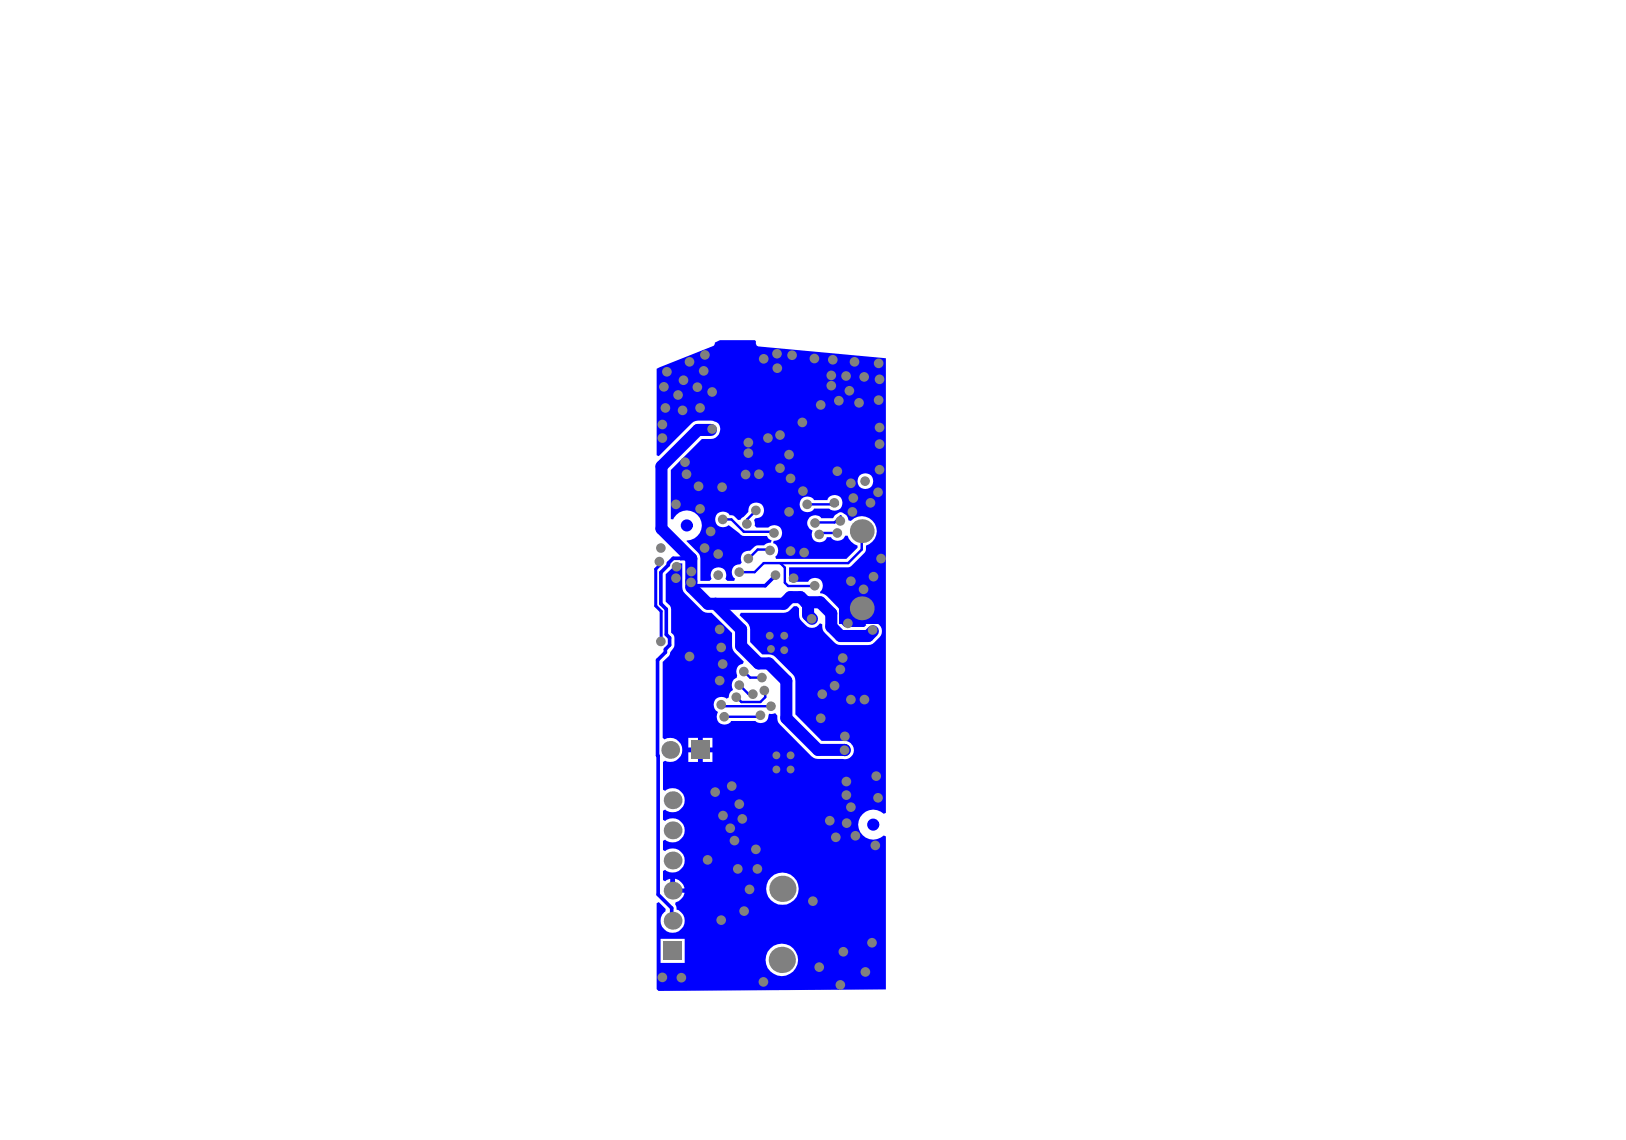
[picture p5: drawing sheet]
<svg xmlns="http://www.w3.org/2000/svg" width="287mm" height="201mm" viewBox="0 0 287 201" stroke-linecap="round" stroke-linejoin="round" font-family="sans-serif">
<path d="M115.8 65l9.9-3.9 .2-.1 .2-.6 .9-.4h6.1l.2 .2 .1 .7 .4 .2 22.5 2.1v80.2l-.4 .1-.5-.3a2.66 2.66 0 0 0-3.5 .7 2.66 2.66 0 0 0 .4 3.6 2.66 2.66 0 0 0 3.6-.1l.4 .1v27l-40.2 .3-.3-.3v-15.2l.4-.2 1.2 1.2v.5a2.1 2.1 0 0 0-.1 3.2 2.1 2.1 0 0 0 3.2-.5 2.1 2.1 0 0 0-1.2-3.1v-.5l-.2-.4 .1-.3 .5-.2a1.92 1.92 0 0 0 1-1.5h-2.1v-.4h-.4v-2.1l-.9 .4-.4-.2v-1.6l.4-.2a2.12 2.12 0 0 0 2.9-.2 2.12 2.12 0 0 0 0-2.9 2.12 2.12 0 0 0-2.9-.2l-.4-.2v-1.6l.4-.2 .3 .2a2.13 2.13 0 0 0 3.2-2 2.13 2.13 0 0 0-3.5-1.5l-.4-.2v-1.6l.4-.2 .3 .2a2.13 2.13 0 0 0 3.2-2 2.13 2.13 0 0 0-3.5-1.5l-.4-.2v-4.9l.4-.2 .4 .1a2.13 2.13 0 0 0 2.6-2.3 2.13 2.13 0 0 0-3.1-1.6l-.3-.2v-13.4l1.1-1.1 .2-.6 .6-.7a2.93 2.93 0 0 0 .1-2.2l-.5-.6-.1-4.5-.1-.3-.8-.7v-4.8l1.1-1.1 .6-.9 1.2 .1v4.2l.3 .8 3.3 3.4a2.03 2.03 0 0 0 1.6 .3l3.6 3.6 .1 2.7 .4 .7 1.6 1.6-.2 .4a1.4 1.4 0 0 0-1 2l-.1 .5h-.1a1.43 1.43 0 0 0-.5 2l-.6 .7-.2 .7-.3 .2-.2-.1a1.4 1.4 0 0 0-2 .5 1.4 1.4 0 0 0 .6 1.9v.2a1.4 1.4 0 0 0 .5 1.9 1.4 1.4 0 0 0 1.9-.4h4.2l.3 .2a1.38 1.38 0 0 0 2.1-1.2l.1-.3 .3 .1 .7-.2 .4 .4 .1 .9 .4 .7 5.9 5.9 .8 .2h4.3a1.62 1.62 0 0 0 2-1.4 1.62 1.62 0 0 0-1.6-1.8h-4.1l-4.6-4.7v-5.9l-.2-.8-3.6-3.7-.9-.2h-1.2l-2.1-2.1v-2.7l-.5-.8-1.3-1.3 .2-.4 7.9-.1 .4-.1 1-1h.6l.3 .4v1.2a2.9 2.9 0 0 0 2.3 2.3 1.78 1.78 0 0 0 1.5-.8l.3 .1 .1 .9 .4 .7 1.7 1.6 .7 .4h5.6a2.86 2.86 0 0 0 1.6-1.2 1.59 1.59 0 0 0 .3-1.9 1.59 1.59 0 0 0-1.6-.9l-.1-.3 .6-.8 .3-.9h-2.2v2.2l.2-.1 .2 .5-.4 .3h-3.4l-.8-.8v-1.6l-.2-.8-2.2-2.3-.7-.4-.4-.1v-.3h.1a1.42 1.42 0 0 0-.2-2.1 1.42 1.42 0 0 0-2.1 .4h-3.2l-.1-.1v-2.4l10.7-.1 2.6-2.5 .2-.6v-.7l.6-.2a2.64 2.64 0 0 0 .8-3.9 2.64 2.64 0 0 0-4-.2l-.4-.1-.1-.3a1.64 1.64 0 0 0-1.6-1.1l-.7 .5-.4 .5h-2a1.4 1.4 0 0 0-2.3 .1 1.4 1.4 0 0 0 .7 2.1 1.39 1.39 0 0 0 .6 1.9 1.39 1.39 0 0 0 1.9-.7h.8l.1 .2a1.47 1.47 0 0 0 2.4-.5h.4l.2 .5 .4 .6 1.2 .6v.4l-2 2h-12.4l-.2-.4a1.34 1.34 0 0 0-.3-2.4l.1-.4h.1a1.39 1.39 0 0 0 1.3-2 1.39 1.39 0 0 0-2.3-.3h-2.2l-.3-.4-.1-1 .3-.3a1.41 1.41 0 0 0 1.5-1.4 1.41 1.41 0 0 0-1.6-1.4 1.41 1.41 0 0 0-1.2 1.7l-1.4 1.4h-.4l-.9-.8h-.6a1.4 1.4 0 0 0-2-.3 1.4 1.4 0 0 0-.2 2 1.4 1.4 0 0 0 2 0l2.4 1.9h4.4l.3 .5 .5 .3-.1 .4-.5 .1a2.6 2.6 0 0 1-1.9 .4l-.5 .2-.8 .7h-.2a1.38 1.38 0 0 0-1.3 2.1 1.26 1.26 0 0 1-1 .5 1.39 1.39 0 0 0-.1 2.3l-.2 .5h-1.2l-.3-.4a1.38 1.38 0 0 0-1.3-2 1.38 1.38 0 0 0-1.2 2l-.4 .4h-1.6v-4.4l-.4-.7-2-2v-.1a2.64 2.64 0 0 0 2.3-4 2.64 2.64 0 0 0-4.6 .3h-.5v-8.7l5.5-5.5h1.6a1.67 1.67 0 0 0 1.5-1.1 1.67 1.67 0 0 0-.5-1.8l-1-.3h-2.3l-.8 .2-6.1 6.1-.4-.2zM151.2 84.9a1.4 1.4 0 0 0 2.8 0 1.4 1.4 0 0 0-2.8 0zM141.4 88a1.41 1.41 0 0 0 .1 2.1 1.41 1.41 0 0 0 2.1-.4h2.7a1.38 1.38 0 0 0 2-.2 1.38 1.38 0 0 0-.4-2 1.38 1.38 0 0 0-2 .7h-2.3a1.45 1.45 0 0 0-2.2-.2zM152.4 104.7v2.2h2.2a2.65 2.65 0 0 0-2.2-2.2zM150.1 105.4l-.4 .6-.3 .9h2.2v-2.2l-.9 .3zM149.4 107.7a2.65 2.65 0 0 0 2.2 2.2v-2.2zM124 130.2v1.7h1.7v-1.7zM121.4 130.2v1.7h1.7v-1.7zM124 132.7v1.7h1.7v-1.7zM121.4 132.7v1.7h1.7v-1.7zM119.1 155v1.7h1.6a2.14 2.14 0 0 0-1.6-1.7zM135.1 156.8a2.9 2.9 0 0 0 5.8 0 2.9 2.9 0 0 0-5.8 0zM116.5 165.6v4.2h4.3v-4.2zM135 169.3a2.86 2.86 0 0 0 5.7 0 2.86 2.86 0 0 0-5.7 0z" fill="#00f"/>
<path d="M120 98.5h-1.2l-.9 .8v.3M116.6 106.5l.9 1M117.4 114.5v.6M117.5 111.9l.6 .6M121.9 102.5l.8 .8M118.5 162.9l-.2 .3" fill="none" stroke="#00f" stroke-width=".64"/>
<path d="M116.4 99.1v.6" fill="none" stroke="#00f" stroke-width=".53"/>
<path d="M121.9 102.5v1.1" fill="none" stroke="#00f" stroke-width="2.1"/>
<path d="M127.3 91.6h.2M131.3 118.5l1 1M126.7 124.3h.6l.2 .3M129.9 123l.9 .8M132.1 122.4h.8M135 123l-.9 .8M135 121.4l-.3 .2" fill="none" stroke="#00f" stroke-width=".43"/>
<circle cx="134.9" cy="121.8" r=".21" fill="#00f"/>
<g fill="none" stroke="#00f" stroke-width=".43">
<path d="M131.8 91.6v.8M133.6 96.9h2.4l-.3 .2h.2M136.4 93.8l.2 .2M137.6 99.3l.8 .8v2.7l.6 .6M143.9 92.2l-.1 .1M144.8 94l-.2 .3M147.2 88.7h.3l.2 .3M148.3 91.9v-.8l-1.1 1.1M152 93.7v3.2M132.3 119.5h2.1M143.8 103.3l-.1 .1M127.5 124.6h8.5"/>
<path d="M130.5 120.9l1.6 1.5M130.8 123.8h3.3M134.2 126.2l-.3 .2M134.7 121.6l.2 .2M135 121.4v1.6"/>
</g>
<path d="M117.9 99.6l-1.3 1.4v5.5M120 98.5h1.9M117.4 115.1l-1.4 1.3M117.5 107.5v4.4M118.1 112.5v1.3l-.7 .7M136.8 101.5l-1.8 1.8M116 133.3h.1M118.5 160.2v2.7" fill="none" stroke="#00f" stroke-width=".64"/>
<path d="M121.9 98.5v4M130.7 111v2.9M138.7 120.1v6.6M149 132.3h.1" fill="none" stroke="#00f" stroke-width="2.1"/>
<path d="M116.4 99.7l-.7 .7v6.5l.9 .9v5.3" fill="none" stroke="#00f" stroke-width=".53"/>
<circle cx="142.2" cy="106.2" r="1.06" fill="#00f"/>
<path d="M125.4 75.8h-2.3l-6.4 6.5v11l5.2 5.2M121.9 103.6l3 2.9h13.3l1.2-1.2h1.8l1 .9M126.2 106.5l4.5 4.5M130.7 113.9l3.1 3.1h1.8l3.1 3.1M142.2 106.2l.3 .5v1.8l.7 .7M142.2 106.2h2.5l1.9 2v2.3l1.7 1.7h4.8l.9-.9M138.7 126.7l5.6 5.6h4.7" fill="none" stroke="#00f" stroke-width="2.1"/>
<path d="M127.5 91.6h1.5l2.2 2.2h5.2M133.4 90l-1.6 1.6M133.6 96.9l-1.5 1.6M142.4 89h5.3M143.9 92.2h3.3M144.8 94h2.9M152 96.9l-2.4 2.4h-14.9l-1.6 1.6h-2.6M139 103.4h4.7M127.8 126.4h6.1" fill="none" stroke="#00f" stroke-width=".43"/>
<path d="M116 116.4v16.9M122.7 103.3h12.3M116.1 133.3v24.5l2.4 2.4" fill="none" stroke="#00f" stroke-width=".64"/>
<path d="M148 104.6h7.5v5.4h-7.5z" fill-rule="evenodd" fill="#00f"/>
<g fill="none" stroke="#00f" stroke-width="1.1">
<circle cx="121.1" cy="92.7" r=".53"/>
<circle cx="154" cy="145.5" r=".53"/>
</g>
<g fill="#808080">
<circle cx="147.2" cy="121" r=".85"/>
<circle cx="150.5" cy="87.8" r=".85"/>
<circle cx="152.3" cy="104" r=".85"/>
<circle cx="154.6" cy="136.9" r=".85"/>
<circle cx="143.4" cy="159" r=".85"/>
<circle cx="144.5" cy="170.6" r=".85"/>
<circle cx="131.3" cy="160.7" r=".85"/>
<circle cx="132.2" cy="156.9" r=".85"/>
<circle cx="135.8" cy="97.1" r=".85"/>
<circle cx="143.2" cy="109.2" r=".85"/>
<circle cx="121.9" cy="102.7" r=".85"/>
<circle cx="119.3" cy="100" r=".85"/>
<circle cx="149" cy="132.3" r=".85"/>
<circle cx="121.9" cy="100.8" r=".85"/>
<circle cx="148.2" cy="173.7" r=".85"/>
<circle cx="134.7" cy="173.2" r=".85"/>
<circle cx="139.2" cy="90.3" r=".85"/>
<circle cx="141.8" cy="97.5" r=".85"/>
<circle cx="139.4" cy="97.2" r=".85"/>
<circle cx="126.9" cy="120.1" r=".85"/>
<circle cx="127.5" cy="117.1" r=".85"/>
<circle cx="127.2" cy="114.2" r=".85"/>
<circle cx="152.5" cy="123.4" r=".85"/>
<circle cx="150.1" cy="123.4" r=".85"/>
<circle cx="121.6" cy="115.8" r=".85"/>
<circle cx="129.9" cy="123" r=".85"/>
<circle cx="130.4" cy="120.9" r=".85"/>
<circle cx="134.4" cy="119.5" r=".85"/>
<circle cx="131.2" cy="118.5" r=".85"/>
<circle cx="140" cy="102" r=".85"/>
<circle cx="148.7" cy="116.1" r=".85"/>
<circle cx="153.9" cy="111.1" r=".85"/>
<circle cx="133.3" cy="90" r=".85"/>
<circle cx="131.7" cy="92.4" r=".85"/>
<circle cx="132.8" cy="122.4" r=".85"/>
<circle cx="134.1" cy="126.2" r=".85"/>
<circle cx="148.2" cy="118.1" r=".85"/>
<circle cx="145" cy="122.4" r=".85"/>
<circle cx="143.7" cy="103.3" r=".85"/>
<circle cx="136.8" cy="101.5" r=".85"/>
<circle cx="126.9" cy="111" r=".85"/>
<circle cx="149" cy="129.9" r=".85"/>
<circle cx="144.8" cy="126.7" r=".85"/>
<circle cx="129.1" cy="138.7" r=".85"/>
<circle cx="116.6" cy="96.7" r=".85"/>
<circle cx="116.6" cy="113.1" r=".85"/>
<circle cx="116.3" cy="99.1" r=".85"/>
<circle cx="119.2" cy="102" r=".85"/>
<circle cx="126.7" cy="101.5" r=".85"/>
<circle cx="125.6" cy="75.7" r=".85"/>
<circle cx="149.3" cy="137.9" r=".85"/>
<circle cx="150.1" cy="142.4" r=".85"/>
<circle cx="149.3" cy="140.2" r=".85"/>
<circle cx="130.4" cy="100.9" r=".85"/>
<circle cx="132" cy="98.5" r=".85"/>
<circle cx="127.2" cy="124.3" r=".85"/>
<circle cx="134.8" cy="121.8" r=".85"/>
<circle cx="117.6" cy="65.6" r=".85"/>
<circle cx="150.1" cy="85.2" r=".85"/>
<circle cx="121.1" cy="83.6" r=".85"/>
<circle cx="154.9" cy="140.7" r=".85"/>
<circle cx="154.9" cy="86.8" r=".85"/>
<circle cx="155.1" cy="82.9" r=".85"/>
<circle cx="155.1" cy="78.3" r=".85"/>
<circle cx="155.1" cy="75.4" r=".85"/>
<circle cx="126.1" cy="139.7" r=".85"/>
<circle cx="125.3" cy="93.7" r=".85"/>
<circle cx="120.2" cy="172.5" r=".85"/>
<circle cx="155.1" cy="66.9" r=".85"/>
<circle cx="117.4" cy="72" r=".85"/>
<circle cx="120.6" cy="67.1" r=".85"/>
<circle cx="155" cy="64.1" r=".85"/>
<circle cx="146.9" cy="63.5" r=".85"/>
<circle cx="137.1" cy="62.4" r=".85"/>
<circle cx="133.6" cy="153.3" r=".85"/>
<circle cx="130.1" cy="153.3" r=".85"/>
<circle cx="135.8" cy="112.1" r=".69"/>
<circle cx="138.3" cy="114.7" r=".69"/>
<circle cx="138.3" cy="112.1" r=".69"/>
<circle cx="150.9" cy="147.4" r=".85"/>
<circle cx="147.4" cy="147.7" r=".85"/>
<circle cx="127.2" cy="162.3" r=".85"/>
<circle cx="116.8" cy="172.4" r=".85"/>
<circle cx="153.8" cy="166.3" r=".85"/>
<circle cx="152.6" cy="171.4" r=".85"/>
<circle cx="154.4" cy="149.1" r=".85"/>
<circle cx="149.3" cy="145.2" r=".85"/>
<circle cx="129.6" cy="148.3" r=".85"/>
<circle cx="130.9" cy="144.4" r=".85"/>
<circle cx="127.5" cy="143.9" r=".85"/>
<circle cx="155.4" cy="98.5" r=".85"/>
<circle cx="123.5" cy="89.8" r=".85"/>
<circle cx="126.7" cy="97.7" r=".85"/>
<circle cx="117.1" cy="68.2" r=".85"/>
<circle cx="123.5" cy="72" r=".85"/>
<circle cx="123" cy="68.3" r=".85"/>
<circle cx="155" cy="70.6" r=".85"/>
<circle cx="148" cy="70.7" r=".85"/>
<circle cx="150.7" cy="63.8" r=".85"/>
<circle cx="152.6" cy="84.9" r=".85"/>
<circle cx="146.4" cy="144.8" r=".85"/>
<circle cx="136.9" cy="133.2" r=".69"/>
<circle cx="139.4" cy="133.2" r=".69"/>
<circle cx="136.9" cy="135.7" r=".69"/>
<circle cx="139.4" cy="135.7" r=".69"/>
<circle cx="119.2" cy="89" r=".85"/>
<circle cx="127.4" cy="85.9" r=".85"/>
<circle cx="141.6" cy="86.6" r=".85"/>
<circle cx="151.5" cy="71.1" r=".85"/>
<circle cx="153.5" cy="88.7" r=".85"/>
<circle cx="141.5" cy="74.5" r=".85"/>
<circle cx="139.2" cy="80.2" r=".85"/>
<circle cx="139.4" cy="84.4" r=".85"/>
<circle cx="137.6" cy="82.6" r=".85"/>
<circle cx="137.6" cy="76.7" r=".85"/>
<circle cx="135.5" cy="77.3" r=".85"/>
<circle cx="116.8" cy="77.3" r=".85"/>
<circle cx="123.2" cy="85.8" r=".85"/>
<circle cx="120.8" cy="81.5" r=".85"/>
<circle cx="120.4" cy="72.4" r=".85"/>
<circle cx="116.8" cy="74.9" r=".85"/>
<circle cx="137.1" cy="64.9" r=".85"/>
<circle cx="146.6" cy="66.2" r=".85"/>
<circle cx="139.7" cy="62.7" r=".85"/>
<circle cx="121.6" cy="63.8" r=".85"/>
<circle cx="125.6" cy="69.1" r=".85"/>
<circle cx="124.1" cy="65.4" r=".85"/>
<circle cx="149.2" cy="66.3" r=".85"/>
<circle cx="146.6" cy="68" r=".85"/>
<circle cx="144.8" cy="71.4" r=".85"/>
<circle cx="143.7" cy="63.2" r=".85"/>
<circle cx="149.8" cy="68.9" r=".85"/>
<circle cx="119.6" cy="69.7" r=".85"/>
<circle cx="134.7" cy="63.3" r=".85"/>
<circle cx="149.6" cy="110" r=".85"/>
<circle cx="147.7" cy="83.1" r=".85"/>
<circle cx="148.2" cy="91.9" r=".85"/>
<circle cx="130.4" cy="141.8" r=".85"/>
<circle cx="128.8" cy="146.1" r=".85"/>
<circle cx="154.1" cy="101.7" r=".85"/>
<circle cx="148.8" cy="167.9" r=".85"/>
<circle cx="124.8" cy="151.7" r=".85"/>
<circle cx="133.3" cy="149.8" r=".85"/>
<circle cx="147.2" cy="88.7" r=".85"/>
<circle cx="124.3" cy="96.7" r=".85"/>
<circle cx="150.1" cy="102.5" r=".85"/>
<circle cx="132" cy="78.1" r=".85"/>
<circle cx="127.5" cy="91.6" r=".85"/>
<circle cx="147.7" cy="94" r=".85"/>
<circle cx="144.5" cy="94.3" r=".85"/>
<circle cx="143.8" cy="92.3" r=".85"/>
<circle cx="150.4" cy="90.3" r=".85"/>
<circle cx="136.5" cy="94" r=".85"/>
<circle cx="127.7" cy="126.4" r=".85"/>
<circle cx="136" cy="114.5" r=".69"/>
<circle cx="136" cy="124.6" r=".85"/>
<circle cx="133.9" cy="83.6" r=".85"/>
<circle cx="132" cy="79.9" r=".85"/>
<circle cx="131.5" cy="83.7" r=".85"/>
<circle cx="142.4" cy="89" r=".85"/>
<circle cx="124.3" cy="62.6" r=".85"/>
<circle cx="152.4" cy="66.5" r=".85"/>
<circle cx="118.2" cy="132.3" r="1.57"/>
<circle cx="118.6" cy="162.4" r="1.57"/>
<circle cx="118.6" cy="141.2" r="1.57"/>
<circle cx="118.6" cy="151.8" r="1.57"/>
<circle cx="118.6" cy="157.1" r="1.57"/>
<circle cx="137.9" cy="169.3" r="2.31"/>
<circle cx="138" cy="156.8" r="2.31"/>
<circle cx="152" cy="107.3" r="2.1"/>
<circle cx="118.6" cy="146.5" r="1.57"/>
<circle cx="152" cy="93.7" r="2.1"/>
</g>
<g fill="#808080">
<path d="M117 166.1h3.2v3.2h-3.2z" fill-rule="evenodd"/>
<path d="M121.9 130.7h3.2v3.2h-3.2z" fill-rule="evenodd"/>
</g>
</svg>
